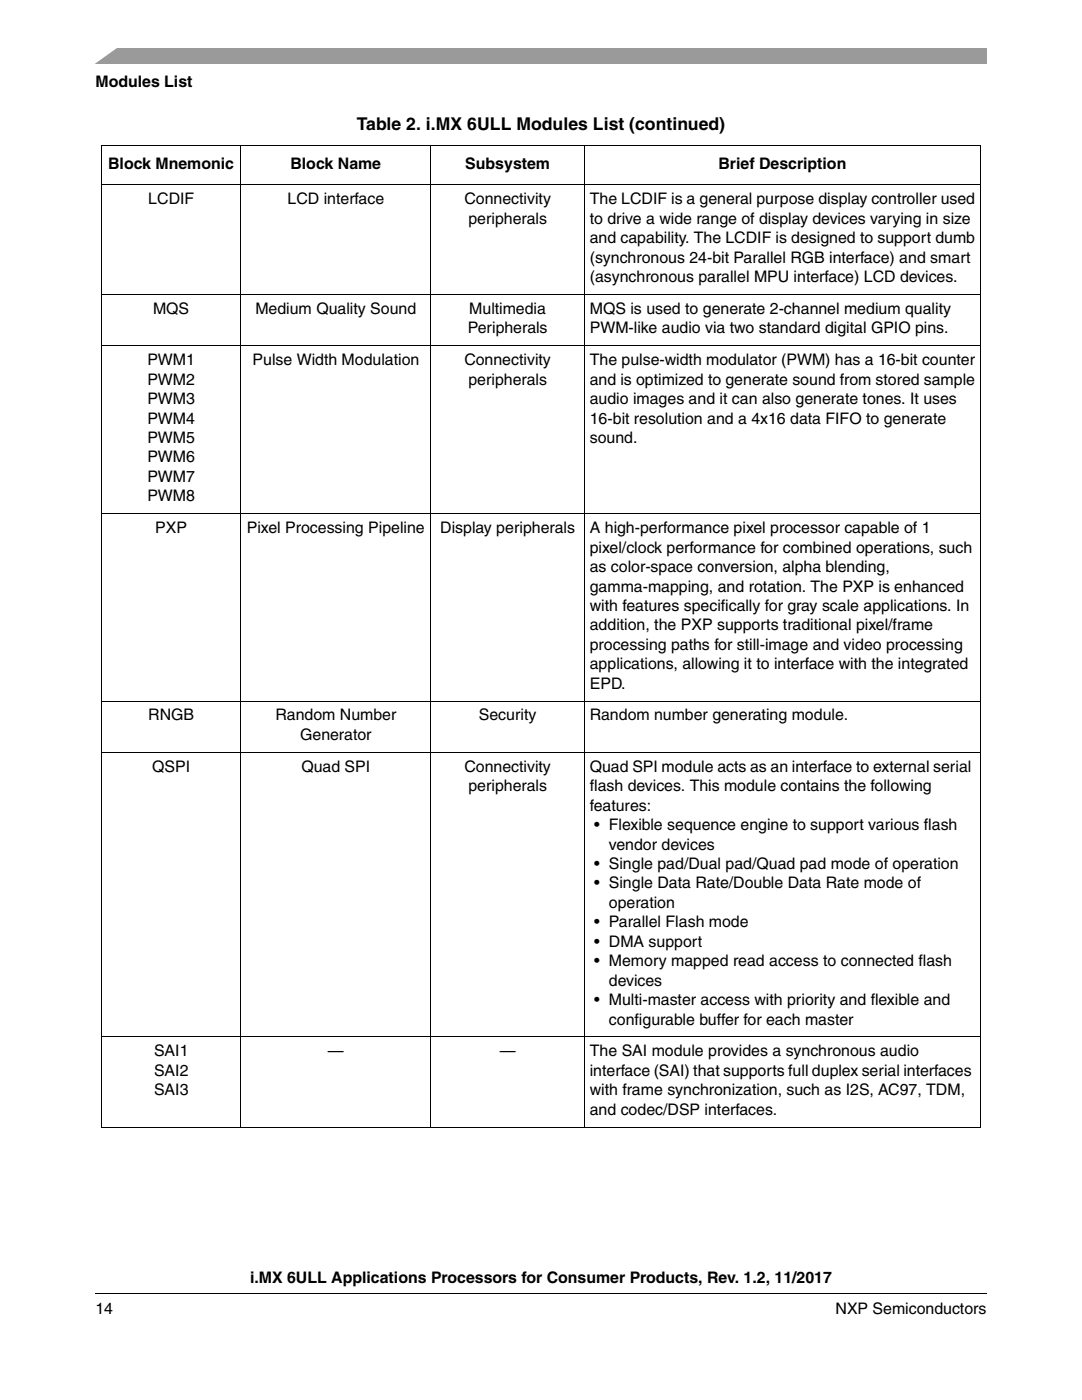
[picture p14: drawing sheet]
<svg xmlns="http://www.w3.org/2000/svg" width="216mm" height="279mm" viewBox="0 0 216 279" stroke-linecap="round" stroke-linejoin="round" font-family="sans-serif">
<defs><g id="words">
<text font-size="3.5" x="71.2" y="25.8">Table 2. i.MX 6ULL Modules List (continued)</text>
<g font-size="3.2">
<text x="19.1" y="17.4">Modules List</text>
<text x="21.6" y="33.7">Block Mnemonic</text>
<text x="58" y="33.7">Block Name</text>
<text x="92.8" y="33.7">Subsystem</text>
<text x="143.4" y="33.7">Brief Description</text>
<text x="29.6" y="40.8">LCDIF</text>
<text x="57.4" y="40.8">LCD interface</text>
<text x="92.7" y="40.8">Connectivity</text>
<text x="117.7" y="40.8">The LCDIF is a general purpose display controller used</text>
<text x="93.5" y="44.7">peripherals</text>
<text x="117.7" y="44.7">to drive a wide range of display devices varying in size</text>
<text x="117.7" y="48.5">and capability. The LCDIF is designed to support dumb</text>
<text x="117.7" y="52.4">(synchronous 24-bit Parallel RGB interface) and smart</text>
<text x="117.7" y="56.3">(asynchronous parallel MPU interface) LCD devices.</text>
<text x="30.5" y="62.7">MQS</text>
<text x="51" y="62.7">Medium Quality Sound</text>
<text x="93.6" y="62.7">Multimedia</text>
<text x="117.7" y="62.7">MQS is used to generate 2-channel medium quality</text>
<text x="93.4" y="66.5">Peripherals</text>
<text x="117.7" y="66.5">PWM-like audio via two standard digital GPIO pins.</text>
<text x="29.4" y="72.9">PWM1</text>
<text x="29.4" y="76.8">PWM2</text>
<text x="50.4" y="72.9">Pulse Width Modulation</text>
<text x="92.7" y="72.9">Connectivity</text>
<text x="93.5" y="76.8">peripherals</text>
<text x="117.7" y="72.9">The pulse-width modulator (PWM) has a 16-bit counter</text>
<text x="117.7" y="76.8">and is optimized to generate sound from stored sample</text>
<text x="29.4" y="80.6">PWM3</text>
<text x="117.7" y="80.6">audio images and it can also generate tones. It uses</text>
<text x="29.4" y="84.5">PWM4</text>
<text x="29.4" y="88.4">PWM5</text>
<text x="117.7" y="84.5">16-bit resolution and a 4x16 data FIFO to generate</text>
<text x="117.7" y="88.4">sound.</text>
<text x="29.4" y="92.3">PWM6</text>
<text x="29.4" y="96.2">PWM7</text>
<text x="29.4" y="100.1">PWM8</text>
<text x="31" y="106.4">PXP</text>
<text x="49.3" y="106.4">Pixel Processing Pipeline</text>
<text x="87.9" y="106.4">Display peripherals</text>
<text x="117.7" y="106.4">A high-performance pixel processor capable of 1</text>
<text x="117.7" y="110.3">pixel/clock performance for combined operations, such</text>
<text x="117.7" y="114.2">as color-space conversion, alpha blending,</text>
<text x="117.7" y="118">gamma-mapping, and rotation. The PXP is enhanced</text>
<text x="117.7" y="121.9">with features specifically for gray scale applications. In</text>
<text x="117.7" y="125.8">addition, the PXP supports traditional pixel/frame</text>
<text x="117.7" y="129.7">processing paths for still-image and video processing</text>
<text x="117.7" y="133.6">applications, allowing it to interface with the integrated</text>
<text x="117.7" y="137.4">EPD.</text>
<text x="29.6" y="143.8">RNGB</text>
<text x="55" y="143.8">Random Number</text>
<text x="95.5" y="143.8">Security</text>
<text x="117.7" y="143.8">Random number generating module.</text>
<text x="59.9" y="147.7">Generator</text>
<text x="30.4" y="154">QSPI</text>
<text x="60.1" y="154">Quad SPI</text>
<text x="92.7" y="154">Connectivity</text>
<text x="117.7" y="154">Quad SPI module acts as an interface to external serial</text>
<text x="93.5" y="157.9">peripherals</text>
<text x="117.7" y="157.9">flash devices. This module contains the following</text>
<text x="117.7" y="161.8">features:</text>
<text x="118.6" y="165.7">• Flexible sequence engine to support various flash</text>
<text x="118.6" y="173.4">• Single pad/Dual pad/Quad pad mode of operation</text>
<text x="121.5" y="169.5">vendor devices</text>
<text x="118.6" y="177.3">• Single Data Rate/Double Data Rate mode of</text>
<text x="118.6" y="185.1">• Parallel Flash mode</text>
<text x="121.5" y="181.2">operation</text>
<text x="118.6" y="189">• DMA support</text>
<text x="118.6" y="192.8">• Memory mapped read access to connected flash</text>
<text x="121.5" y="196.7">devices</text>
<text x="118.6" y="200.6">• Multi-master access with priority and flexible and</text>
<text x="121.5" y="204.5">configurable buffer for each master</text>
<text x="30.7" y="210.8">SAI1</text>
<text x="30.7" y="214.7">SAI2</text>
<text x="65.4" y="210.8">—</text>
<text x="99.7" y="210.8">—</text>
<text x="117.7" y="210.8">The SAI module provides a synchronous audio</text>
<text x="117.7" y="214.7">interface (SAI) that supports full duplex serial interfaces</text>
<text x="30.7" y="218.6">SAI3</text>
<text x="117.7" y="218.6">with frame synchronization, such as I2S, AC97, TDM,</text>
<text x="117.7" y="222.5">and codec/DSP interfaces.</text>
<text x="49.9" y="256.1">i.MX 6ULL Applications Processors for Consumer Products, Rev. 1.2, 11/2017</text>
<text x="19.1" y="262.3">14</text>
<text x="166.7" y="262.3">NXP Semiconductors</text>
</g>
</g></defs>
<path d="M19 258.1v.1z" fill="#000"/>
<path d="M19 258.1h177.8" fill="none" stroke="#000" stroke-width=".2"/>
<path d="M19 9.5h177.8v3.2h-177.8z" fill="#9a9a9a"/>
<path d="M17.1 9.2h6.8l-5.3 3.8h-1.5z" fill="#fff"/>
<g fill="none" stroke="#000" stroke-width=".2">
<path d="M20.2 29.1h175.5M20.2 36.9h175.5M20.3 29.2v195.7M48.1 29v196M86 29v196M116.6 29v196M195.6 29.2v195.7M20.2 58.8h175.5M20.2 69h175.5M20.2 102.5h175.5M20.2 139.9h175.5M20.2 150.1h175.5"/>
<path d="M20.2 206.9h175.5M20.2 224.9h175.5"/>
</g>
<use href="#words"/>
</svg>
